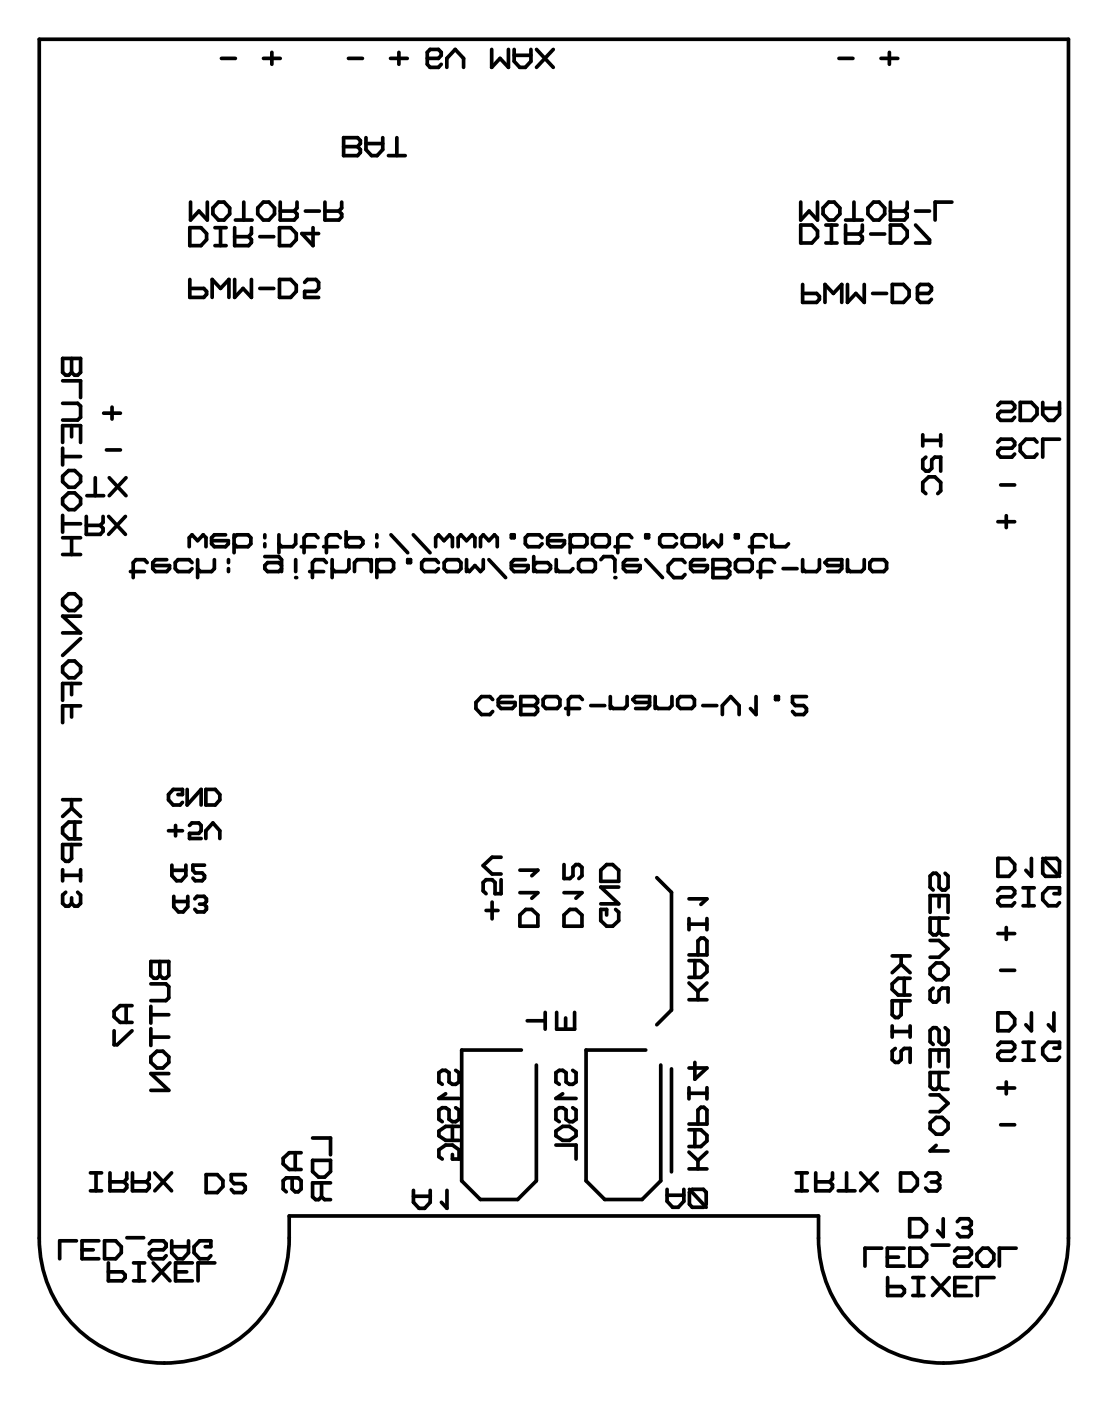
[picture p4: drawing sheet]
<svg xmlns="http://www.w3.org/2000/svg" width="75mm" height="95mm" viewBox="0 0 75 95" stroke-linecap="round" stroke-linejoin="round" font-family="sans-serif">
<g fill="none" stroke="#000" stroke-width=".25">
<path d="M2.7 2.7h70v81.5a8.5 8.5 0 0 1-8.5 8.5 8.5 8.5 0 0 1-8.5-8.5v-1.5h-36a10.1 10.1 0 0 1-1.2 5.8 8.5 8.5 0 0 1-9.6 3.9 8.5 8.5 0 0 1-6.2-8.2zM12.9 15.5h.8l.3 .4v.4l-.3 .4h-.8zM12.9 19v1.2h1l.1-.2v-.2l-.1-.2h-1M13 13.7v1.3l.5-.7 .6 .7v-1.3M14.6 16.7h.8M14.6 15.5h.8M14.9 13.7h.3l.4 .4v.4l-.4 .5h-.3l-.4-.5v-.4zM15 15.5v1.2M15.1 4h.9M16 15.5v1.2h.9l.2-.2v-.2l-.2-.2M16 19v1.2l.5-.6 .6 .6v-1.2M16 16.1h.9"/>
<path d="M16 15h1.1M16.6 13.7v1.3M17.1 15.5v.4l-.2 .2M17.7 19.6h.9M17.7 16.1h.9M17.9 13.7h.4l.4 .4v.4l-.4 .5h-.4l-.4-.5v-.4zM17.9 4h1.2M18.5 3.6v.8M19 19h.8l.3 .4v.4l-.3 .4h-.8zM19 15.5h.8l.3 .4v.4l-.3 .4h-.8zM19.1 13.7v1.3h.9l.2-.3v-.2l-.2-.2M19.1 14.3h.9"/>
<path d="M20.2 13.7v.4l-.2 .2M20.7 19.2l.2-.2h.6l.2 .2v.4l-.2 .2h-.8v.4h1M20.8 14.3h.9M21.3 15.5v1.2l-.8-.8h1.2M22.1 13.7v1.3h.9l.2-.3v-.2l-.2-.2M22.1 14.3h.9M23.2 13.7v.4l-.2 .2M23.4 9.4h.9l.2 .2v.2l-.2 .2 .2 .2v.2l-.2 .2h-.9zM23.4 10h.9M23.7 4h.9M24.9 9.4v.8l.4 .4h.3l.4-.4v-.8M24.9 9.8h1.1"/>
<path d="M26.4 10.6h1.2M26.6 4h1.1M27 9.4v1.2M27.1 3.6v.8M29.1 4h.7l.2-.2v-.2l-.2-.2h-.6l-.1 .2v.8l.1 .2h.6l.2-.2M30.4 4.6v-.6l.6-.6 .5 .6v.6M33.4 3.4v1.2l.6-.6 .6 .6v-1.2M35 3.4v.8l.3 .4h.4l.4-.4v-.8M35 3.8h1.1M36.5 3.4l1.1 1.2M37.6 3.4l-1.1 1.2M54.5 13.7v1.3l.5-.7 .6 .7v-1.3"/>
<path d="M54.5 15.3h.7l.4 .4v.4l-.4 .4h-.7zM54.6 19.3v1.3h.9l.2-.3v-.2l-.2-.2h-.9M56.2 16.5h.7M56.2 15.3h.7M56.4 13.7h.3l.4 .4v.4l-.4 .5h-.3l-.4-.5v-.4zM56.5 15.3v1.2M57.1 4h.9M57.5 15h1.1M57.5 15.3v1.2h1l.1-.2v-.2l-.1-.2M57.5 15.9h1M57.6 19.3v1.3l.6-.7 .6 .7v-1.3M58.1 13.7v1.3"/>
<path d="M58.6 15.3v.4l-.1 .2M59.2 15.9h1M59.3 19.9h1M59.4 13.7h.4l.4 .4v.4l-.4 .5h-.4l-.4-.5v-.4zM59.9 4h1.2M60.5 3.6v.8M60.6 13.7v1.3h.9l.2-.3v-.2l-.2-.2M60.6 15.3h.7l.4 .4v.4l-.4 .4h-.7zM60.6 14.3h.9M60.7 19.3h.7l.4 .4v.4l-.4 .5h-.7zM61.7 13.7v.4l-.2 .2M62.3 14.3h.9"/>
<path d="M62.3 15.3l.9 1v.2h-.9M62.4 19.9h.8l.1-.2v-.2l-.1-.2h-.6l-.2 .2v.8l.2 .3h.6l.1-.3M64.7 13.7h-1.1v1.3M4.3 24.4h1.2v.9l-.2 .2h-.2l-.2-.2-.2 .2h-.2l-.2-.2zM4.3 30.1v-1.2h1.2v1.2M4.3 30.5v1.1M4.3 32.4l.4-.4h.4l.4 .4v.3l-.4 .4h-.4l-.4-.4zM4.3 33.9l.4-.4h.4l.4 .4v.4l-.4 .3h-.4l-.4-.3zM4.3 35v1.2M4.3 25.9h1.2v1.1M4.3 27.4h1l.2 .2v.8l-.2 .2h-1M4.3 31h1.2"/>
<path d="M4.3 35.6h1.2M4.3 36.6h1.2M4.3 37.7h1.2M4.9 24.4v.9M4.9 28.9v.8M4.9 36.6v1.1M5.9 35.1v1.2h.9l.2-.2v-.2l-.2-.2M5.9 35.7h.9M5.9 33.7h1.1M6.5 32.5v1.2M7 35.1v.4l-.2 .2M7 28.1h1.2"/>
<path d="M7.2 30.6h1M7.4 35.1l1.1 1.2M7.4 32.5l1.2 1.2M7.6 27.7v.8M8.5 35.1l-1.1 1.2M8.6 32.5l-1.2 1.2M8.9 38.9h.9M10 38.2l-.2-.2h-.6l-.1 .2v1.1M11.3 38h-.7l-.2 .2v.5l.2 .2h.7l.2-.2v-.3h-1.1M12.9 37.2v-.6l.2-.2 .3 .4 .4-.4 .2 .2v.6M13.1 38.2l-.2-.2h-.8l-.2 .2v.5l.2 .2h.8l.2-.2M13.4 38v1.3"/>
<path d="M14.4 20.2v-1.2l.6 .6 .6-.6v1.2M14.6 38v.7l-.2 .2h-.8l-.2-.2M15.3 36.4h-.7l-.2 .2v.4l.2 .2h.7l.2-.2v-.2h-1.1M15.5 38v.2M15.5 38.7v.2M15.9 36.6l.2-.2h.8l.2 .2v.4l-.2 .2h-.8l-.2-.2M15.9 36.4v1.2M18 36.4v.2M18 37v.2M18 37.8h1l.1 .2v.9M19 36.4v1.2M19.1 38.4l-.1-.2h-.8l-.2 .2v.3l.2 .2h.8l.1-.2"/>
<path d="M20.1 39.3h.1M20.1 36.4v.6l-.2 .2h-.7l-.2-.2M20.1 38v.9M20.5 37.2h.9M21.1 38.9h.9M21.6 36.6l-.2-.2h-.5l-.2 .2v1M22 37.2h1M22.2 38.2l-.2-.2h-.6l-.2 .2v1.1M22.6 38v1.3M23.1 36.6l-.1-.2h-.6l-.2 .2v1M23.5 36.8l.2-.2h.8l.2 .2v.2l-.2 .2h-.8l-.2-.2M23.5 36.1v1.1"/>
<path d="M23.7 38v.7l-.2 .2h-.7l-.2-.2M25.2 38.2l-.1-.2h-.8l-.2 .2v.7M25.2 38v.9M25.6 38.2l.2-.2h.8l.2 .2v.5l-.2 .2h-.8l-.2-.2M25.6 36.4v.2M25.6 37v.2M25.6 38v1.3M26.6 36.4l1.1 1.2M27.7 38h.2v.2h-.2zM28.1 36.4l1.1 1.2M29.6 37.2v-.6l.2-.2 .4 .4 .4-.4 .2 .2v.6M29.8 38.2l-.2-.2h-.7l-.2 .2v.5l.2 .2h.7l.2-.2"/>
<path d="M30.4 38h.8l.1 .2v.5l-.1 .2h-.8l-.2-.2v-.5zM31.2 37.2v-.6l.1-.2 .4 .4 .4-.4 .2 .2v.6M31.7 38v.9M32.7 37.2v-.6l.2-.2 .3 .4 .4-.4 .2 .2v.6M32.9 38v.7l-.2 .2-.4-.5-.4 .5-.2-.2M33.2 38l1.2 1.3M34.8 36.4h.2v.2h-.2zM35.7 38h-.7l-.2 .2v.5l.2 .2h.7l.2-.2v-.3h-1.1M36.3 38.4l.2-.2h.7l.2 .2v.3l-.2 .2h-.7l-.2-.2M36.3 37.8v1.1M36.9 36.6l-.2-.2h-.8l-.2 .2v.4l.2 .2h.8l.2-.2M37.8 38.7l.2 .2h.8l.2-.2"/>
<path d="M37.8 38v.9M38.2 36.4h-.8l-.2 .2v.4l.2 .2h.8l.2-.2v-.2h-1.2M38.8 36.6l.2-.2h.7l.2 .2v.4l-.2 .2h-.7l-.2-.2M38.8 36.4v1.2M39.5 38h.8l.2 .2v.5l-.2 .2h-.8l-.2-.2v-.5zM40.5 36.4h.7l.2 .2v.4l-.2 .2h-.7l-.2-.2v-.4zM40.9 38l.2-.2h.5l.2 .2v.9M41.8 39.3h.1M41.8 37.2h1M43 36.6l-.2-.2h-.6l-.2 .2v1M43.3 38h-.7l-.2 .2v.5l.2 .2h.7l.2-.2v-.3h-1.1M43.9 36.4h.2v.2h-.2z"/>
<path d="M43.9 38l1.2 1.3M46 36.6l-.2-.2h-.7l-.2 .2v.4l.2 .2h.7l.2-.2M46.6 38.2l-.2-.2h-.6l-.4 .4v.5l.4 .4h.6l.2-.2M46.6 36.4h.7l.2 .2v.4l-.2 .2h-.7l-.2-.2v-.4zM47.9 38h-.7l-.2 .2v.5l.2 .2h.7l.2-.2v-.3h-1.1M47.9 36.4v.8M48.5 38h.9l.2 .2v.2l-.2 .3 .2 .2v.2l-.2 .2h-.9zM48.5 38.7h.9M49.1 36.4v.6l-.2 .2-.4-.4-.4 .4-.2-.2M50 36.4h.2v.2h-.2zM50.2 38h.8l.2 .2v.5l-.2 .2h-.8l-.2-.2v-.5zM51 37.2h.9"/>
<path d="M51.5 38.9h1M52.1 36.6l-.2-.2h-.6l-.1 .2v1M52.5 37l.2 .2h.7l.2-.2M52.5 36.4v.8M52.7 38.2l-.2-.2h-.6l-.2 .2v1.1M53.3 38.7h.9M54.6 38v.9M55.7 38v.7l-.2 .2h-.7l-.2-.2M56.1 20.6v-1.3l.6 .6 .5-.6v1.3M57.2 38.4h-.9l-.2-.2 .2-.2h.9v.7l-.1 .2h-.8M57.6 38v.9M58.8 38v.7l-.2 .2h-.8l-.2-.2"/>
<path d="M59.3 38h.8l.2 .2v.5l-.2 .2h-.8l-.1-.2v-.5zM62.8 29.6v.7M62.8 29.9h1.2M63 31.1l-.2 .2v.5l.2 .2h.2l.2-.2v-.5l.2-.2h.4v.9M63 33.6l-.2-.2v-.6l.4-.4h.4l.4 .4v.6l-.2 .2M64 29.6v.7M67.9 30.1l.2-.2h.7l.2 .2v.2l-.2 .2h-.7l-.2 .2v.2l.2 .2h.7l.2-.2M67.9 27.6l.2-.2h.7l.2 .2v.2l-.2 .2h-.7l-.2 .2v.2l.2 .2h.7l.2-.2M67.9 35.5h1.1M68.1 33h.9M68.4 35.1v.8M69.4 27.4h.7l.4 .4v.4l-.4 .4h-.7z"/>
<path d="M70.5 30.1l-.2-.2h-.5l-.4 .4v.4l.4 .4h.5l.2-.2M70.9 27.4v.8l.4 .4h.4l.4-.4v-.8M70.9 27.8h1.2M72.1 29.9h-1.2v1.2M4.3 54.4h1.2M4.3 40.7l.4-.3h.4l.4 .3v.4l-.4 .4h-.4l-.4-.4zM4.3 45.3l.4-.4h.4l.4 .4v.4l-.4 .4h-.4l-.4-.4zM4.3 59.1v.8M4.3 59.5h1.2M4.9 54.9l-.6 .6M4.9 54.9l.6 .6M4.9 46.5v.7"/>
<path d="M4.9 48v.7M4.9 54.4v.5M4.9 57.4v1l-.2 .2h-.2l-.2-.2v-1h1.2M5.1 55.9v1.1M5.5 55.9h-.8l-.4 .4v.3l.4 .4h.8M5.5 46.5h-1.2v1.1M5.5 48h-1.2v1.1M5.5 59.1v.8M5.5 41.9h-1.2l1.2 1.1h-1.2M5.5 43.4l-1.2 1.2M11.5 56.5h.9M11.7 58.8v.7l.3 .4h.3l.3-.4v-.7"/>
<path d="M11.7 59.2h.9M11.9 56.1v.7M12.1 54h.3v-.3h-.6l-.3 .3v.4l.3 .3h.4l.2-.2M12.7 53.7v1l1-1v1M12.9 56.1l.1-.2h.5l.2 .2v.4l-.2 .2h-.6v.3h.8M13.9 58.8h-.8v.4l.2 .1h.4l.2 .2v.2l-.2 .2h-.4l-.2-.2M14 53.7h.6l.3 .3v.4l-.3 .3h-.6zM14 57v-.5l.5-.6 .4 .6v.5M33.5 47.6l-.2-.2h-.6l-.3 .4v.4l.3 .4h.6l.2-.2M34.1 59.8v1h-.4v-.8l-.2-.2h-.4l-.2 .2v.6l.2 .2M34.1 58.3h-.6l-.6 .5 .6 .6h.6M34.8 47.4h-.7l-.2 .2v.4l.2 .2h.7l.2-.2v-.2h-1.1"/>
<path d="M35.4 59.2h1.2l-.4 .3M35.4 47.4h1l.2 .2v.2l-.2 .2 .2 .2v.2l-.2 .2h-1zM35.4 48h1M37.1 47.4h.8l.2 .2v.4l-.2 .2h-.8l-.2-.2v-.4zM38.4 58.8v.9h.4l.2-.2v-.5l.2-.2h.2l.2 .2v.5l-.2 .2M38.5 48.2h.9M39.6 47.6l-.2-.2h-.6l-.1 .2v1M40.2 48h.9M40.9 59.2l.4-.4h.4l.4 .4v.7h-1.2zM41.5 47.4v.8M42.6 47.4v.6l-.1 .2h-.8l-.2-.2M44.2 47.8h-1l-.2-.2 .2-.2h1v.6l-.2 .2h-.8"/>
<path d="M44.6 47.4v.8M44.7 59.7l1 1v8l-1 1M45.7 47.4v.6l-.2 .2h-.8l-.1-.2M46.3 47.4h.7l.2 .2v.4l-.2 .2h-.7l-.2-.2v-.4zM47.8 48h.9M49.1 48.6v-.6l.6-.6 .6 .6v.6M51.4 47.4v1.2l-.4-.4M52.7 47.4h.2v.2h-.2zM54.8 47.4h-.9v.4l.2 .2h.6l.1 .2v.2l-.1 .2h-.6l-.2-.2M64.3 59.4l.2 .2v.7l-.2 .2h-.2l-.2-.2v-.7l-.2-.2h-.2l-.2 .2v.7l.2 .2M67.9 58.4h.7l.4 .4v.4l-.4 .4h-.7zM70.1 58.4v1.2l-.3-.4"/>
<path d="M70.9 58.4l1.2 1.2M71.1 58.4h.8l.2 .2v.8l-.2 .2h-.8l-.2-.2v-.8zM4.5 60.7l-.2 .1v.6l.2 .2h.2l.2-.2M4.9 61v.4M5.3 60.7l.2 .1v.6l-.2 .2h-.2l-.2-.2M6.1 79.7h.8M6.5 79.7v1.3M7.5 79.7v1.3h.9l.2-.3v-.2l-.2-.2M7.8 70.1v.9h.2l1-.9M8.6 68.4v1.1M8.6 79.7v.4l-.2 .2M9 68.4h-.8l-.4 .3v.4l.4 .4h.8"/>
<path d="M9 79.7v1.3h1l.1-.3v-.2l-.1-.2M10.1 79.7v.4l-.1 .2M10.3 65.4h1.2v.9l-.2 .2h-.2l-.2-.2-.2 .2h-.2l-.2-.2zM10.3 68.4v1.2M10.3 69.9v1.2M10.3 71.8l.4-.3h.4l.4 .3v.4l-.4 .4h-.4l-.4-.4zM10.3 66.9h1l.2 .2v.7l-.2 .2h-1M10.3 69h1.2M10.3 70.5h1.2M10.5 79.7l1.2 1.3M10.9 65.4v.9M11.5 73h-1.2l1.2 1.1h-1.2"/>
<path d="M11.7 79.7l-1.2 1.3M11.8 60.9v.7l.3 .4h.4l.3-.4v-.7M11.8 61.3h1M13.2 61.1l.2-.2h.5l.1 .2v.2l-.1 .2M13.6 61.5h.3M13.9 61.5l.1 .1v.2l-.1 .2h-.5l-.2-.2M14 79.9h.8l.4 .4v.4l-.4 .4h-.8zM16.7 79.9h-1v.4l.2 .2h.6l.2 .2v.2l-.2 .2h-.6l-.2-.2M20.1 78.4v1.1M20.5 78.4h-.8l-.4 .3v.4l.4 .4h.8M21.3 77.4h1.2v1.1M21.3 78.9h1.2v.7l-.4 .4h-.4l-.4-.4z"/>
<path d="M30.3 74.4l-.5 .3h1.4M30.8 78.5v.3h.4v-.6l-.4-.4h-.5l-.5 .4v.4l.3 .2M30.8 76.6v.9M31 72.8l.2 .1v.7l-.2 .1h-.2l-.3-.1v-.7l-.2-.1h-.2l-.3 .1v.7l.3 .1M31 75.3l.2 .2v.6l-.2 .2h-.2l-.3-.2v-.6l-.2-.2h-.2l-.3 .2v.6l.3 .2M31.2 76.6h-.9l-.5 .3v.3l.5 .3h.9M33.1 61.9h.8M33.5 61.3v1.2M35.4 62.2l.4-.4h.4l.4 .4v.8h-1.2zM35.4 60.7h1.2l-.4 .4M35.5 71.4h-4.1v8.9l1.3 1.2h2.5l1.3-1.2v-7.9M35.9 69.4h1.2"/>
<path d="M37.1 68.8v1.2M37.8 76.9l.5-.3h.4l.5 .3v.3l-.5 .3h-.4l-.5-.3zM37.8 77.8h1.4v1M37.9 68.8v1.2h1.2v-1.2M38.3 74.4l-.5 .3h1.4M38.4 62.2l.4-.4h.4l.4 .4v.8h-1.2zM38.4 60.7h1.2l-.4 .4M38.5 69.2v.8M38.9 72.8l.3 .1v.7l-.3 .1h-.2l-.2-.1v-.7l-.2-.1h-.3l-.2 .1v.7l.2 .1M38.9 75.3l.3 .2v.6l-.3 .2h-.2l-.2-.2v-.6l-.2-.2h-.3l-.2 .2v.6l.2 .2M41.9 61.8l.2 .2v.6l-.4 .4h-.4l-.4-.4v-.8h.4v.4M42.1 60.3h-1.2l1.2 1.1h-1.2"/>
<path d="M43.9 71.4h-4v8.9l1.2 1.2h2.6l1.2-1.2v-7.9M45.7 72.7v7M46.9 79.5h1.2M46.9 78.3l.6 .6M46.9 64.9h1.2v-.9l-.2-.2h-.2l-.2 .2v.9M46.9 76.4h1.2v-.9l-.2-.2h-.2l-.2 .2v.9M46.9 76.8h.8l.4 .4v.4l-.4 .3h-.8M46.9 65.3h.8l.4 .4v.4l-.4 .3h-.8M46.9 74.3h1.2M46.9 62.4v.8M46.9 73.9v.8M46.9 68h1.2"/>
<path d="M46.9 66.8l.6 .6M46.9 62.8h1.2M46.9 61.1h1.2l-.4 .4M47.3 72.2v1.2l.8-.8h-1.2M47.3 65.3v1.1M47.3 76.8v1.1M47.5 67.4v.6M47.5 78.9v.6M48.1 78.3l-.6 .6M48.1 62.4v.8M48.1 73.9v.8M48.1 66.8l-.6 .6"/>
<path d="M54.1 79.7h.8M54.5 79.7v1.3M55.5 79.7v1.3h.9l.2-.3v-.2l-.2-.2M56.6 79.7v.4l-.2 .2M57.6 79.7v1.3M58.5 79.7l1.2 1.3M59.7 79.7l-1.2 1.3M60.7 65h1.2M60.7 69.7v.8M60.7 70.1h1.2M60.9 71.3l-.2 .2v.5l.2 .2h.2l.2-.2v-.5l.2-.2h.4v.9M61.2 79.7h.8l.4 .5v.4l-.4 .4h-.8z"/>
<path d="M61.3 68v1l-.2 .2h-.2l-.2-.2v-1h1.2M61.3 65.6l-.6 .5M61.3 65.6l.6 .5M61.3 65v.6M61.5 66.5v1.1M61.9 66.5h-.8l-.4 .4v.4l.4 .3h.8M61.9 69.7v.8M63 80l.1-.3h.6l.2 .3v.2l-.2 .2M63.3 72.5v-1.1h1.2v1.1M63.3 62v-1.1h1.2v1.1M63.3 65.8l.4-.3h.4l.4 .3v.4l-.4 .4h-.4l-.4-.4zM63.3 76.3l.4-.3h.4l.4 .3v.4l-.4 .4h-.4l-.4-.4z"/>
<path d="M63.3 74.4h.6l.6 .6-.6 .6h-.6M63.3 63.9h.6l.6 .6-.6 .6h-.6M63.5 67.2l-.2 .2v.5l.2 .2h.2l.2-.2v-.5l.2-.2h.4v.9M63.7 77.9l-.4 .3h1.2M63.9 60.9v.7M63.9 62.4v1M63.9 71.4v.7M63.9 72.9v1M63.9 73.9l.2 .2h.4M63.9 63.4l.2 .2h.4M64.3 69.9l.2 .2v.7l-.2 .2h-.2l-.2-.2v-.7l-.2-.2h-.2l-.2 .2v.7l.2 .2M64.5 62.4h-1.2v1l.2 .2h.2l.2-.2"/>
<path d="M64.5 72.9h-1.2v1l.2 .2h.2l.2-.2M67.9 71.1l.2-.2h.7l.2 .2v.2l-.2 .2h-.7l-.2 .2v.2l.2 .2h.7l.2-.2M67.9 60.6l.2-.2h.7l.2 .2v.2l-.2 .2h-.7l-.2 .2v.2l.2 .2h.7l.2-.2M67.9 68.9h.7l.4 .4v.4l-.4 .4h-.7zM67.9 63.5h1.1M67.9 74h1.1M68.1 66h.9M68.1 76.5h.9M68.4 63.1v.8M68.4 73.6v.8M69.6 60.4h.7M69.6 61.6h.7"/>
<path d="M69.6 70.9h.7M69.6 72.1h.7M70 60.4v1.2M70 70.9v1.2M70.1 68.9v1.2l-.3-.4M71.7 60.8h.4v-.4h-.8l-.4 .4v.4l.4 .4h.6l.2-.2M71.7 71.3h.4v-.4h-.8l-.4 .4v.4l.4 .4h.6l.2-.2M71.7 68.9v1.2l-.4-.4M5.2 84.4h-1.1v1.2M5.6 85h.7M6.1 81h.8M6.7 84.4h-1.1v1.2h1.1"/>
<path d="M7.1 84.4h.8l.3 .4v.4l-.3 .4h-.8zM7.4 85.9v1.2h.9l.2-.2v-.2l-.2-.2h-.9M7.5 80.3h.9M8.6 84.1h1.2M9 80.3h1M9.1 87.1h.7M9.1 85.9h.7M9.5 85.9v1.2M10.2 84.6l.1-.2h.8l.2 .2v.2l-.2 .2h-.8l-.1 .2v.2l.1 .2h.8l.2-.2M10.4 85.9l1.2 1.2M11.6 85.9l-1.2 1.2M11.7 84.4v.8l.4 .4h.3l.4-.4v-.8"/>
<path d="M11.7 84.8h1.1M11.9 86.5h.8M13.1 85.9h-1.2v1.2h1.2M14 84.8h.3v-.4h-.7l-.4 .4v.4l.4 .4h.5l.2-.2M14.6 85.9h-1.1v1.2M19.9 80.1v.7l.2 .2h.2l.2-.2v-.5l-.2-.2h-.8l-.2 .2v.5l.2 .2M21.9 81.4l.2 .2h.4M21.9 80.4v1M22.5 80.4h-1.2v1l.2 .2h.2l.2-.2M28.1 80.9v.8l.4 .4h.4l.4-.4v-.8M28.1 81.3h1.2M30.4 80.9v1.2l-.4-.4"/>
<path d="M45.4 80.9v.8l.3 .4h.4l.4-.4v-.8M45.4 81.3h1.1M46.9 80.9l1.1 1.2M47.1 80.9h.7l.2 .2v.8l-.2 .2h-.7l-.2-.2v-.8zM54.1 81h.8M55.5 80.3h.9M57 81h1.1M60 84.9h-1.2v1.2M60.3 85.5h.8M60.4 86.9v1.2h.9l.2-.2v-.2l-.2-.2h-.9M61.5 84.9h-1.2v1.2h1.2M61.9 82.9h.7l.4 .4v.4l-.4 .4h-.7z"/>
<path d="M61.9 84.9h.7l.4 .4v.4l-.4 .4h-.7zM62.1 88.1h.7M62.1 86.9h.7M62.5 86.9v1.2M63.3 80.4h.4M63.4 84.6h1.1M63.4 86.9l1.2 1.2M63.7 80.4l.2 .2v.2l-.2 .2h-.6l-.1-.2M64.1 82.9v1.2l-.3-.4M64.6 86.9l-1.2 1.2M64.9 85.1l.2-.2h.8l.2 .2v.2l-.2 .2h-.8l-.2 .2v.2l.2 .2h.8l.2-.2M64.9 87.5h.8"/>
<path d="M65.1 83.1l.2-.2h.6l.2 .2v.2l-.2 .2M65.5 83.5h.4M65.9 83.5l.2 .2v.2l-.2 .2h-.6l-.2-.2M66.1 86.9h-1.2v1.2h1.2M66.8 84.9h.4l.4 .4v.4l-.4 .4h-.4l-.4-.4v-.4zM67.6 86.9h-1.1v1.2M69.1 84.9h-1.1v1.2"/>
</g>
</svg>
